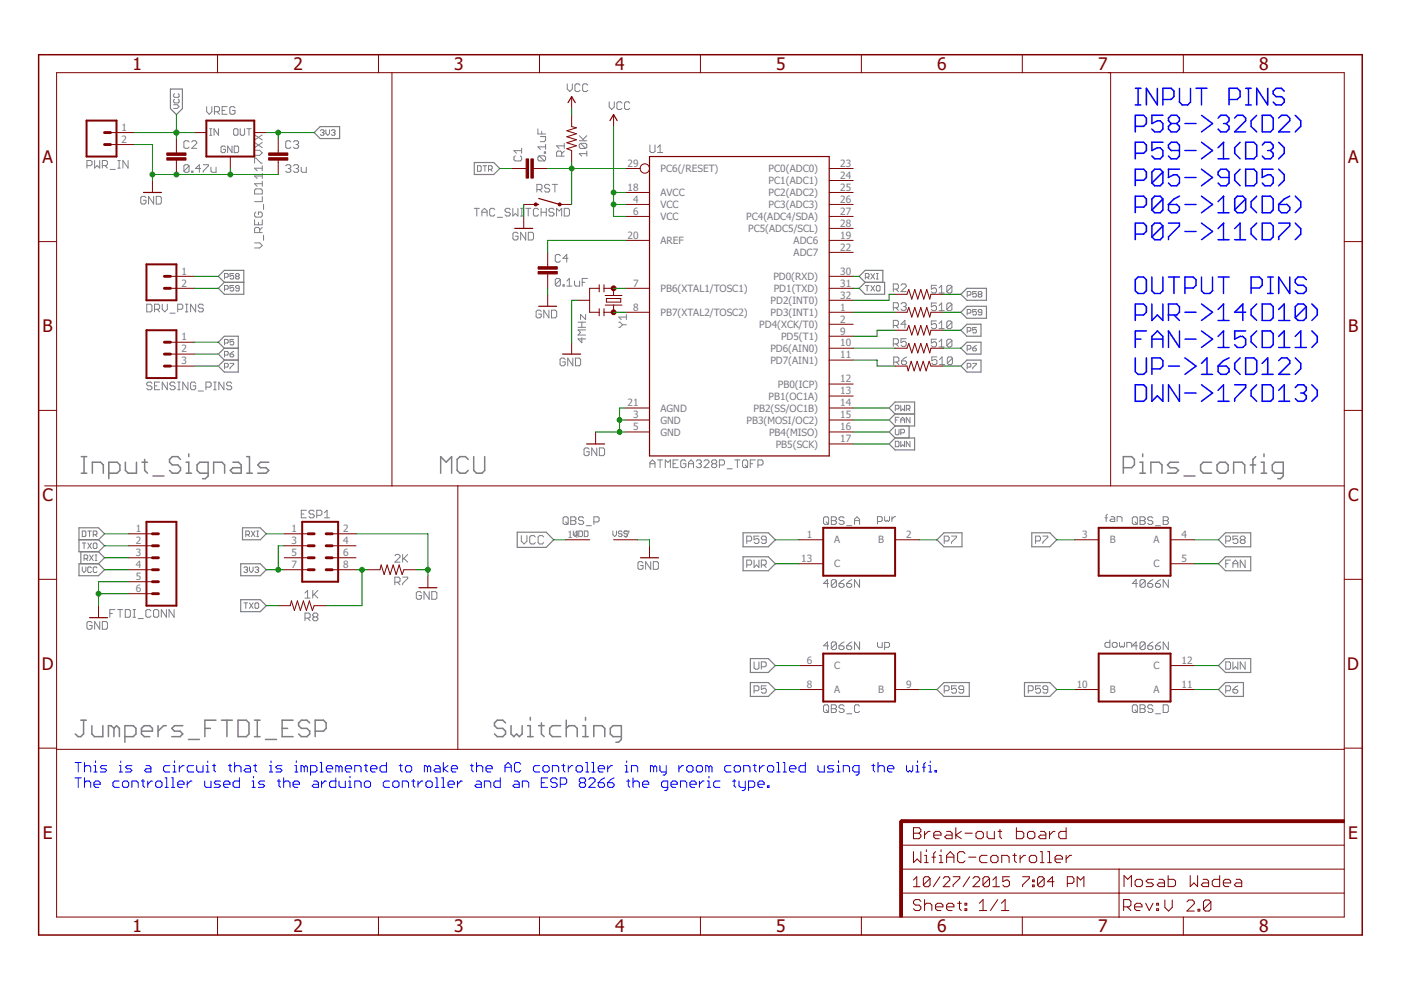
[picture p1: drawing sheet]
<svg xmlns="http://www.w3.org/2000/svg" width="297mm" height="210mm" viewBox="0 0 297 210" stroke-linecap="round" stroke-linejoin="round" font-family="sans-serif">
<defs><g id="words">
<g font-size="3.7" fill="#800000">
<text x="28.1" y="14.8">1</text>
<text x="62.2" y="14.8">2</text>
<text x="96.3" y="14.8">3</text>
<text x="130.4" y="14.8">4</text>
<text x="164.6" y="14.8">5</text>
<text x="198.7" y="14.8">6</text>
<text x="232.8" y="14.8">7</text>
<text x="266.9" y="14.8">8</text>
<text x="9" y="34.6">A</text>
<text x="285.8" y="34.6">A</text>
<text x="9" y="70.4">B</text>
<text x="285.8" y="70.4">B</text>
<text x="9" y="106.2">C</text>
<text x="285.8" y="106.2">C</text>
<text x="8.8" y="142">D</text>
<text x="285.7" y="142">D</text>
<text x="9.1" y="177.8">E</text>
<text x="285.9" y="177.8">E</text>
<text x="28.1" y="197.6">1</text>
<text x="62.2" y="197.6">2</text>
<text x="96.3" y="197.6">3</text>
<text x="130.4" y="197.6">4</text>
<text x="164.6" y="197.6">5</text>
<text x="198.7" y="197.6">6</text>
<text x="232.8" y="197.6">7</text>
<text x="266.9" y="197.6">8</text>
</g>
<g font-size="2.1" fill="#808080">
<text x="25.8" y="27.8">1</text>
<text x="25.8" y="30.3">2</text>
<text x="133" y="35.4">29</text>
<text x="178.1" y="35.4">23</text>
<text x="133" y="40.5">18</text>
<text x="140" y="41.6">AVCC</text>
<text x="140" y="36.5">PC6(/RESET)</text>
<text x="163" y="41.6">PC2(ADC2)</text>
<text x="163" y="39">PC1(ADC1)</text>
<text x="163" y="36.5">PC0(ADC0)</text>
<text x="178.1" y="40.5">25</text>
<text x="178.1" y="37.9">24</text>
<text x="134.2" y="43">4</text>
<text x="134.2" y="45.5">6</text>
<text x="140" y="44.1">VCC</text>
<text x="140" y="46.6">VCC</text>
<text x="158.2" y="46.6">PC4(ADC4/SDA)</text>
<text x="163" y="44.1">PC3(ADC3)</text>
<text x="178.1" y="45.5">27</text>
<text x="178.1" y="43">26</text>
<text x="133" y="50.6">20</text>
<text x="140" y="51.7">AREF</text>
<text x="158.6" y="49.2">PC5(ADC5/SCL)</text>
<text x="168.3" y="51.7">ADC6</text>
<text x="178.1" y="53.1">22</text>
<text x="178.1" y="50.6">19</text>
<text x="178.1" y="48.1">28</text>
<text x="38.5" y="58.2">1</text>
<text x="164" y="59.3">PD0(RXD)</text>
<text x="168.3" y="54.3">ADC7</text>
<text x="178.1" y="58.2">30</text>
<text x="38.5" y="60.8">2</text>
<text x="134.2" y="65.8">8</text>
<text x="134.2" y="60.8">7</text>
<text x="140" y="61.9">PB6(XTAL1/TOSC1)</text>
<text x="163.4" y="64.4">PD2(INT0)</text>
<text x="164" y="61.9">PD1(TXD)</text>
<text x="178.1" y="65.8">1</text>
<text x="178.1" y="63.3">32</text>
<text x="178.1" y="60.8">31</text>
<text x="140" y="67">PB7(XTAL2/TOSC2)</text>
<text x="161" y="69.5">PD4(XCK/T0)</text>
<text x="163.4" y="67">PD3(INT1)</text>
<text x="178.1" y="70.9">9</text>
<text x="178.1" y="68.4">2</text>
<text x="38.5" y="72.2">1</text>
<text x="38.5" y="74.7">2</text>
<text x="38.5" y="77.3">3</text>
<text x="163.3" y="77.1">PD7(AIN1)</text>
<text x="163.3" y="74.6">PD6(AIN0)</text>
<text x="165.6" y="72">PD5(T1)</text>
<text x="178.1" y="76">11</text>
<text x="178.1" y="73.5">10</text>
<text x="164.9" y="82.2">PB0(ICP)</text>
<text x="178.1" y="83.6">13</text>
<text x="178.1" y="81.1">12</text>
<text x="133" y="86.2">21</text>
<text x="134.2" y="88.7">3</text>
<text x="140" y="89.8">GND</text>
<text x="140" y="87.3">AGND</text>
<text x="158.3" y="89.8">PB3(MOSI/OC2)</text>
<text x="159.8" y="87.3">PB2(SS/OC1B)</text>
<text x="162.9" y="84.7">PB1(OC1A)</text>
<text x="178.1" y="88.7">15</text>
<text x="178.1" y="86.2">14</text>
<text x="134.2" y="91.2">5</text>
<text x="140" y="92.4">GND</text>
<text x="163.1" y="92.4">PB4(MISO)</text>
<text x="164.5" y="94.9">PB5(SCK)</text>
<text x="178.1" y="93.8">17</text>
<text x="178.1" y="91.2">16</text>
<text x="28.8" y="112.8">1</text>
<text x="61.8" y="112.8">1</text>
<text x="72.7" y="112.8">2</text>
<text x="28.8" y="115.4">2</text>
<text x="28.8" y="117.9">3</text>
<text x="61.8" y="115.4">3</text>
<text x="61.8" y="117.9">5</text>
<text x="72.7" y="115.4">4</text>
<text x="72.7" y="117.9">6</text>
<text x="120.3" y="114.1">14</text>
<text x="132.4" y="114.1">7</text>
<text x="169.9" y="119.2">13</text>
<text x="171" y="114.1">1</text>
<text x="176.9" y="115.2">A</text>
<text x="186.2" y="115.2">B</text>
<text x="192.1" y="114.1">2</text>
<text x="229.4" y="114.1">3</text>
<text x="235.3" y="115.2">B</text>
<text x="244.6" y="115.2">A</text>
<text x="250.5" y="114.1">4</text>
<text x="250.5" y="119.2">5</text>
<text x="28.8" y="120.4">4</text>
<text x="28.8" y="123">5</text>
<text x="28.8" y="125.5">6</text>
<text x="61.8" y="120.4">7</text>
<text x="72.7" y="120.4">8</text>
<text x="176.9" y="120.3">C</text>
<text x="244.6" y="120.3">C</text>
<text x="171" y="140.8">6</text>
<text x="176.9" y="141.9">C</text>
<text x="244.6" y="141.9">C</text>
<text x="250.5" y="140.8">12</text>
<text x="171" y="145.8">8</text>
<text x="176.9" y="147">A</text>
<text x="186.2" y="147">B</text>
<text x="192.1" y="145.8">9</text>
<text x="228.3" y="145.8">10</text>
<text x="235.3" y="147">B</text>
<text x="244.6" y="147">A</text>
<text x="250.5" y="145.8">11</text>
</g>
</g></defs>
<g fill="none" stroke="#808080" stroke-width=".21">
<path d="M37 19.9l-.2 .2v.3l.2 .2h.8l.2-.2v-.3l-.2-.2M120.3 17.8v1.1l.5 .5 .5-.5v-1.1M123 18.1l-.3-.3h-.5l-.3 .3v1l.3 .3h.5l.3-.3M124.6 18.1l-.2-.3h-.6l-.3 .3v1l.3 .3h.6l.2-.3M18.4 35.1h.8l.3-.3v-.5l-.3-.3h-.8v1.6M20.1 34v1.6l.5-.5 .5 .5v-1.6M21.7 35.1h.8l.3-.3v-.5l-.3-.3h-.8v1.6M22.2 35.1l.6 .5M23.3 35.9h1.1M25 34h.5M25 35.6h.5M25.3 34v1.6"/>
<path d="M27.2 34v1.6l-1.1-1.6v1.6M36.8 22.2h.8l.4 .4-.4 .4h-.8M37 21l-.2 .2v.4l.2 .2h.8l.2-.2v-.4l-.2-.2M40.1 30.1l-.3-.3h-.5l-.3 .3v1.1l.3 .3h.5l.3-.3M40.1 35.2l-.3-.3h-.5l-.3 .3v1.1M40.1 35.2v1.1l-.3 .2h-.5l-.3-.2M40.1 35.2l-1.1 1.1M40.6 36.3h.3v.2h-.3zM40.6 30.1l.3-.3h.5l.3 .3v.3l-1.1 1.1h1.1M42.5 35.7h-1.1l.9-.8v1.6M43.1 34.9h1.1v.3l-1.1 1.1v.2M43.8 22.6v1.1l.6 .5 .5-.5v-1.1"/>
<path d="M44.4 28.7h.5M44.4 27.3h.5M44.7 27.3v1.4M44.7 35.5v.8l.3 .2h.8v-1M45.5 23.7h.8l.2-.3v-.5l-.2-.3h-.8v1.6M46 23.7l.5 .5M46.3 27.3v1.4l-.9-1.4v1.4M47.1 23.4h.5M47.8 31.2l-.2-.2h-.5l-.2 .2v.9l.2 .3h.5l.2-.3v-.4h-.5M48.2 22.6h-1.1v1.6h1.1M49.2 31v1.4l-.9-1.4v1.4M49.5 27.5l.3-.2h.4l.3 .2v.9l-.3 .3h-.4l-.3-.3z"/>
<path d="M49.7 31h.7l.2 .2v.9l-.2 .3h-.7zM49.8 22.9l-.2-.3h-.6l-.3 .3v1.1l.3 .2h.6l.2-.2v-.6h-.5M50.9 27.3v1.1l.3 .3h.4l.3-.3v-1.1M52.3 27.3h1M52.8 27.3v1.4M54 34.6v-1.1h.3l1 1.1h.3M54 31.9h1.1l.5 .5-.5 .5h-1.1M54 30.2l1.6 1.1M54 28.6l1.6 1.1M55.6 35.1v1.1M55.6 36.8v1M55.6 38.4v1.1"/>
<path d="M55.6 38.9h-1.6l.5 .6M55.6 37.3h-1.6l.5 .5M55.6 35.7h-1.6l.5 .5M55.6 30.2l-1.6 1.1M55.6 28.6l-1.6 1.1M60.6 35.2l.3-.3h.5l.3 .3v.3l-.3 .2M61.1 35.7h.3M61.4 35.7l.3 .3v.3l-.3 .2h-.5l-.3-.2M61.7 30.1l-.3-.3h-.5l-.3 .3v1.1l.3 .3h.5l.3-.3M62.2 35.2l.3-.3h.5l.3 .3v.3l-.3 .2M62.2 30.1l.3-.3h.5l.3 .3v.3l-.3 .2M62.8 35.7h.2"/>
<path d="M62.8 30.6h.2M63 35.7l.3 .3v.3l-.3 .2h-.5l-.3-.2M63 30.6l.3 .3v.3l-.3 .3h-.5l-.3-.3M63.9 35.5v.8l.2 .2h.8v-1M67.9 27.7l.2-.2h.4l.2 .2-.2 .4M68.3 28.1h.2M68.5 28.1l.2 .2-.2 .4h-.4l-.2-.2M69.1 27.5v.8l.4 .4 .4-.4v-.8M70.3 27.7l.2-.2h.3l.2 .2-.2 .4M70.7 28.1h.1M70.8 28.1l.2 .2-.2 .4h-.3l-.2-.2M101.2 35.1h.6l.2 .2v.8l-.2 .2h-.6z"/>
<path d="M102.4 35.1h.8M102.8 35.1v1.2M103.6 35.9h.6l.2-.2v-.4l-.2-.2h-.6v1.2M104 35.9l.4 .4M109.2 33l-.2 .3v.6l.2 .2h1.1l.3-.2v-.6l-.3-.3M110.6 31.4v1.1M110.6 31.9h-1.6l.5 .6M114 27.3v1.1h1.7M114.3 33l-.3 .3v.6l.3 .2h1.1M114.3 33h1.1l.3 .3v.6l-.3 .2M114.3 33l1.1 1.1M114.6 29h1.1v.8l-.3 .2h-.8"/>
<path d="M114.9 27.9v.5M115.4 32.2h.3v.3h-.3zM115.7 30.6v1.1M115.7 31.1h-1.7l.6 .6M116.5 39.4l-.2-.3h-.6l-.2 .3v.2l.2 .3h.6l.2 .3v.3l-.2 .2h-.6l-.2-.2M117.1 39.1h1.1M117.6 39.1v1.6M119.1 33.1v-.8l-.3-.3h-.5l-.3 .3v.8h1.6M119.6 30.4v1.1M119.6 32l-.5 .6M119.6 30.9h-1.6l.5 .6M122.8 29.8h1.6"/>
<path d="M122.8 28.8l1.1 1M123.1 30.4h1.1l.2 .3v.5l-.2 .3M123.1 30.4l-.3 .3v.5l.3 .3h1.1M123.1 30.4l1.1 1.1M124.4 32.6h-1.6l.5 .5M124.4 32v1.1M124.4 28.8l-.8 .8M129.2 21.6v1.1l.5 .5 .5-.5v-1.1M131.9 21.9l-.3-.3h-.5l-.3 .3v1l.3 .3h.5l.3-.3M133.5 21.9l-.3-.3h-.5l-.3 .3v1l.3 .3h.5l.3-.3M137.8 30.7v1.4l.2 .2h.6l.3-.2v-1.4M139.4 31.3l.6-.6v1.6"/>
<path d="M139.4 32.3h1.1M30.9 41.9l-.2-.3h-.6l-.3 .3v1.1l.3 .3h.6l.2-.3v-.5h-.5M32.6 41.6v1.7l-1.1-1.7v1.7M33.1 41.6h.9l.2 .3v1.1l-.2 .3h-.9zM47.6 58.8h.6l.2-.2v-.4l-.2-.2h-.6v1.2M49.6 58h-.8v.6l.4-.2 .4 .2v.4l-.2 .2h-.4l-.2-.2M50.1 58.6l-.1-.2 .1-.4h.4l.2 .2-.2 .4M50.1 58.6l-.1 .2 .1 .4h.4l.2-.2-.2-.4M50.1 58.6h.4M54 51.5h1.1l.5 .5-.5 .6h-1.1M54 46.6v1.1h1.6v-1.1M54.3 45l-.3 .2v.6l.3 .2h1l.3-.2v-.6l-.3-.2h-.5v.5"/>
<path d="M54.3 40h1l.3 .3v.8h-1.6v-.8zM54.8 47.1v.6M55.1 49.3v-.8l-.3-.3h-.5l-.3 .3v.8h1.6M55.6 48.2l-.5 .6M55.6 41.7v1.1h-1.6M55.9 43.3v1.1M55.9 49.9v1M100.5 44.2h1.1M101.1 44.2v1.6M102.2 45.8v-1.1l.5-.5 .6 .5v1.1M102.2 45h1.1M104.9 44.4l-.3-.2h-.5l-.3 .2v1.1l.3 .3h.5l.3-.3"/>
<path d="M105.5 46.1h1M108.2 44.4l-.3-.2h-.5l-.3 .2v.3l.3 .3h.5l.3 .3v.2l-.3 .3h-.5l-.3-.3M108.7 44.2v1.6l.6-.5 .5 .5v-1.6M109.8 49.5l-.2-.2h-.6l-.2 .2v1.1l.2 .3h.6l.2-.3v-.5h-.5M110.4 44.2h.5M110.4 45.8h.5M110.6 44.2v1.6M111.5 44.2h1M111.5 49.3v1.6l-1.1-1.6v1.6M112 44.2v1.6M112 49.3h.8l.3 .2v1.1l-.3 .3h-.8zM113.8 40.2h.8l.3-.3v-.5l-.3-.3h-.8v1.6"/>
<path d="M114.2 44.4l-.3-.2h-.5l-.3 .2v1.1l.3 .3h.5l.3-.3M114.4 40.2l.5 .5M114.7 45h1.1M114.7 44.2v1.6M115.8 44.2v1.6M117.5 44.4l-.3-.2h-.6l-.2 .2v.3l.2 .3h.6l.3 .3v.2l-.3 .3h-.6l-.2-.3M118 45.8v-1.6l.6 .5 .5-.5v1.6M118.8 54.2l-.3-.2h-.5l-.3 .2v1.1l.3 .3h.5l.3-.3M118.8 59.3l-.3-.3h-.5l-.3 .3v1.1M118.8 59.3v1.1l-.3 .3h-.5l-.3-.3M118.8 59.3l-1.1 1.1M119.6 44.2h.9l.2 .2v1.1l-.2 .3h-.9z"/>
<path d="M120.2 59.6l.5-.6v1.7M120.4 54.8h-1l.8-.8v1.6M121.8 59.6v.8l.3 .3h.8v-1.1M123.4 59.9h.6M124.5 59h-1.1v1.7M183.5 58.8h.6l.2-.2v-.4l-.2-.2h-.6v1.2M183.9 58.8l.4 .4M184.6 58l.8 1.2M185.4 58l-.8 1.2M185.8 58h.4M185.8 59.2h.4M186 58v1.2"/>
<path d="M31.1 64.5h.8l.3 .3v1l-.3 .3h-.8zM32.8 65.6h.8l.2-.3v-.5l-.2-.3h-.8v1.6M33.3 65.6l.5 .5M34.4 64.5v1.1l.5 .5 .6-.5v-1.1M36 66.4h1.1M37.7 65.6h.8l.3-.3v-.5l-.3-.3h-.8v1.6M39.3 66.1h.6M39.3 64.5h.6M39.6 64.5v1.6M41.5 64.5v1.6l-1.1-1.6v1.6M43.1 64.8l-.3-.3h-.5l-.3 .3v.2l.3 .3h.5l.3 .3v.2l-.3 .3h-.5l-.3-.3M47.6 61.3h.6l.2-.2v-.4l-.2-.2h-.6v1.2"/>
<path d="M47.6 72.7h.6l.2-.1v-.4l-.2-.2h-.6v1.1M47.6 75.3h.6l.2-.2v-.4l-.2-.2h-.6v1.2M47.6 77.8h.6l.2-.2v-.4l-.2-.2h-.6v1.2M48.8 75.1h.6l.2 .4-.2 .2h-.4l-.2-.2zM48.8 77h.8v.2l-.8 .8v.2M49.6 72h-.8v.6l.4-.3 .4 .3v.3l-.2 .2h-.4l-.2-.2M49.6 60.5h-.8v.6l.4-.2 .4 .2v.4l-.2 .2h-.4l-.2-.2M49.6 74.5l-.8 .6M50.7 61.1h-.6l-.1-.2 .1-.4h.4l.2 .2v.8l-.2 .2h-.4l-.1-.2M114.7 66l-.2-.2h-.6l-.2 .2v1.1l.2 .3h.6l.2-.3v-.5h-.5M116.4 65.8v1.6l-1.1-1.6v1.6M116.9 65.8h.9l.2 .2v1.1l-.2 .3h-.9z"/>
<path d="M119.4 60.4h.2v.3h-.2zM119.8 76.2l-.3-.3h-.5l-.3 .3v1.1l.3 .3h.5l.3-.3v-.6h-.5M120.2 60.7h1.1M121.5 75.9v1.7l-1.1-1.7v1.7M122 75.9h.8l.3 .3v1.1l-.3 .3h-.8zM122.6 69.4h1.6M122.6 68.3h1.6M123.4 71.6v1.1l-.8-.8h1.6M123.4 68.3v1.1M124.2 70h-1.6l.5 .5-.5 .5h1.6M124.2 66.7v1.1l-1.1-1.1v1.1M131.2 68.3h.2l.6 .6"/>
<path d="M132 68.9l-.6 .5h-.2M132 68.9h.8M132.8 67.2h-1.6l.5 .6M132.8 66.7v1.1M183.5 60.5h.8M183.9 60.5v1.2M184.6 60.5l.8 1.2M185.4 60.5l-.8 1.2M185.8 60.7l.2-.2h.4l.2 .2v.8l-.2 .2h-.4l-.2-.2zM189.4 61.3h.8l.3-.3v-.5l-.3-.3h-.8v1.6M189.4 65.3h.8l.3-.3v-.5l-.3-.3h-.8v1.6M189.4 69h.8l.3-.3v-.5l-.3-.3h-.8v1.7"/>
<path d="M189.4 72.9h.8l.3-.3v-.5l-.3-.3h-.8v1.6M189.5 76.8h.8l.3-.3v-.5l-.3-.3h-.8v1.6M189.9 61.3l.6 .5M189.9 65.3l.6 .5M189.9 69l.6 .6M189.9 72.9l.6 .5M190 76.8l.6 .5M191 60.5l.3-.3h.6l.2 .3v.2l-1.1 1.1h1.1M191 64.5l.3-.3h.6l.2 .3v.2l-.2 .3M191.1 76.5h.8l.3 .3v.2l-.3 .3h-.5l-.3-.3zM191.6 65h.3M191.9 65l.2 .3v.2l-.2 .3h-.6l-.3-.3"/>
<path d="M192.1 71.8h-1.1v.8l.6-.2h.3l.2 .2v.6l-.2 .2h-.6l-.3-.2M192.1 68.7h-1.1l.9-.8v1.7M192.2 75.7l-.5 .3-.6 .5M198.5 60.5h-1v.8l.5-.3h.3l.2 .3v.5l-.2 .3h-.6l-.2-.3M198.5 64.2h-1v.9l.5-.3h.3l.2 .3v.5l-.2 .3h-.6l-.2-.3M198.5 68.1h-1v.8l.5-.3h.3l.2 .3v.5l-.2 .3h-.6l-.2-.3M198.5 71.9h-1v.8l.5-.2h.3l.2 .2v.6l-.2 .3h-.6l-.2-.3M198.6 75.7h-1v.8l.5-.3h.3l.2 .3v.5l-.2 .3h-.6l-.2-.3M199.1 62.1h1.1M199.1 61l.5-.5v1.6M199.1 64.8l.5-.6v1.7M199.1 68.6l.5-.5v1.6"/>
<path d="M199.1 72.5l.5-.6v1.7M199.1 65.9h1.1M199.1 69.7h1.1M199.1 73.6h1.1M199.2 77.3h1.1M199.2 76.2l.5-.5v1.6M201.8 60.8l-.3-.3h-.5l-.3 .3v1M201.8 60.8v1l-.3 .3h-.5l-.3-.3M201.8 64.5l-.3-.3h-.5l-.3 .3v1.1M201.8 68.3l-.3-.2h-.5l-.3 .2v1.1M201.8 72.2l-.3-.3h-.5l-.3 .3v1.1M201.8 64.5v1.1l-.3 .3h-.5l-.3-.3"/>
<path d="M201.8 68.3v1.1l-.3 .3h-.5l-.3-.3M201.8 72.2v1.1l-.3 .3h-.5l-.3-.3M201.8 60.8l-1.1 1M201.8 64.5l-1.1 1.1M201.8 68.3l-1.1 1.1M201.8 72.2l-1.1 1.1M201.9 75.9l-.2-.2h-.6l-.2 .2v1.1M201.9 75.9v1.1l-.2 .3h-.6l-.2-.3M201.9 75.9l-1 1.1M205.1 66.4h.5l.2-.2v-.4l-.2-.2h-.5v1.2M205.1 62.6h.5l.2-.2v-.4l-.2-.2h-.5v1.2M205.1 70.2h.5l.2-.2v-.4l-.2-.2h-.5v1.2"/>
<path d="M205.1 74h.5l.2-.2v-.4l-.2-.2h-.5v1.2M205.1 77.8h.5l.2-.2v-.4l-.2-.2h-.5v1.2M206.2 73.8h.6l.2 .4-.2 .2h-.4l-.2-.2zM206.2 77h.8v.2l-.8 .8v.2M207 61.8h-.8v.6l.4-.2 .4 .2v.4l-.2 .2h-.4l-.2-.2M207 65.6h-.8v.6l.4-.2 .4 .2v.4l-.2 .2h-.4l-.2-.2M207 69.4h-.8v.6l.4-.2 .4 .2v.4l-.2 .2h-.4l-.2-.2M207 73.2l-.8 .6M207.6 62.4l-.2-.2 .2-.4h.4l.2 .2-.2 .4M207.6 62.4l-.2 .2 .2 .4h.4l.2-.2-.2-.4M207.6 62.4h.4M208.2 66.2h-.6l-.2-.2 .2-.4h.4l.2 .2v.8l-.2 .2h-.4l-.2-.2"/>
<path d="M32.2 81.3l-.3-.3h-.5l-.3 .3v.3l.3 .2h.5l.3 .3v.3l-.3 .2h-.5l-.3-.2M32.8 81.8h.5M33.8 81h-1v1.6h1M35.5 81v1.6l-1.1-1.6v1.6M37.1 81.3l-.2-.3h-.6l-.3 .3v.3l.3 .2h.6l.2 .3v.3l-.2 .2h-.6l-.3-.2M37.7 81h.5M37.7 82.6h.5M38 81v1.6M39.9 81v1.6l-1.1-1.6v1.6M41.5 81.3l-.3-.3h-.5l-.3 .3v1.1l.3 .2h.5l.3-.2v-.6h-.6M42 82.9h1.1M43.7 82.1h.8l.3-.3v-.5l-.3-.3h-.8v1.6"/>
<path d="M45.3 81h.5M45.3 82.6h.5M45.6 81v1.6M47.5 81v1.6l-1.1-1.6v1.6M49.1 81.3l-.2-.3h-.6l-.3 .3v.3l.3 .2h.6l.2 .3v.3l-.2 .2h-.6l-.3-.2M124.9 95.2l-.3-.2h-.5l-.3 .2v1.1l.3 .3h.5l.3-.3v-.5h-.5M126.5 95v1.6l-1-1.6v1.6M127.1 95h.8l.3 .2v1.1l-.3 .3h-.8zM137.8 99.1v-1.1l.5-.5 .6 .5v1.1M137.8 98.3h1.1M139.4 97.5h1.1M140 97.5v1.6"/>
<path d="M141.1 99.1v-1.6l.5 .5 .5-.5v1.6M142.7 98.3h.5M143.8 97.5h-1.1v1.6h1.1M145.4 97.8l-.3-.3h-.5l-.3 .3v1.1l.3 .2h.5l.3-.2v-.6h-.5M146 98.3h1M146 99.1v-1.1l.5-.5 .5 .5v1.1M147.6 97.8l.3-.3h.5l.3 .3v.2l-.3 .3M148.1 98.3h.3M148.4 98.3l.3 .3v.3l-.3 .2h-.5l-.3-.2M149.2 97.8l.3-.3h.6l.2 .3v.2l-1.1 1.1h1.1M151.2 98.3l-.3 .3v.3l.3 .2h.5l.3-.2v-.3l-.3-.3M151.2 98.3h.5"/>
<path d="M151.2 98.3l-.3-.3v-.2l.3-.3h.5l.3 .3v.2l-.3 .3M152.5 98.6h.8l.3-.3v-.5l-.3-.3h-.8v1.6M154.2 99.4h1M155.8 97.5h1.1M156.3 97.5v1.6M157.7 97.5h.5l.3 .3v1.1l-.3 .2h-.5l-.3-.2v-1.1zM158 98.6l.5 .5M159.1 98.3h.5M160.1 97.5h-1v1.6M160.7 98.6h.8l.3-.3v-.5l-.3-.3h-.8v1.6M189.8 91v1l.2 .2h.4l.2-.2v-1M189.8 86.7h.6l.2-.2v-.4l-.2-.2h-.6v1.2"/>
<path d="M189.8 93.6h.6l.2 .1v.8l-.2 .2h-.6zM189.8 89h.4M190.6 88.5h-.8v1.1M191 89.6v-.7l.4-.4 .4 .4v.7M191 85.9v1.2l.4-.4 .4 .4v-1.2M191 91.8h.6l.2-.2v-.4l-.2-.2h-.6v1.2M191 93.6v1.1l.4-.4 .4 .4v-1.1M191 89h.8M192.2 86.7h.5l.2-.2v-.4l-.2-.2h-.5v1.2M192.6 86.7l.3 .4M192.9 88.5v1.1l-.7-1.1v1.1M192.9 93.6v1.1l-.7-1.1v1.1"/>
<path d="M17.4 112.6h.6l.2 .2v.8l-.2 .2h-.6zM17.4 115.1h.8M17.8 115.1v1.2M17.8 118.4h.6l.2-.1v-.4l-.2-.2h-.6v1.2M18.2 118.4l.4 .5M18.6 112.6h.8M18.6 115.1l.8 1.2M19 117.7l.8 1.2M19 112.6v1.2M19.4 115.1l-.8 1.2M19.8 113.4h.6l.2-.2v-.4l-.2-.2h-.6v1.2M19.8 117.7l-.8 1.2"/>
<path d="M20 115.1h.4l.2 .2v.8l-.2 .2h-.4l-.2-.2v-.8zM20.2 117.7h.4M20.2 118.9h.4M20.2 113.4l.4 .4M20.4 117.7v1.2M52.1 113.4h.6l.2-.2v-.4l-.2-.2h-.6v1.2M52.5 113.4l.4 .4M53.3 112.6l.8 1.2M54.1 112.6l-.8 1.2M54.4 113.8h.4M54.4 112.6h.4M54.6 112.6v1.2"/>
<path d="M63.9 109h.5M65 108.2h-1.1v1.6h1.1M66.6 108.4l-.3-.2h-.5l-.3 .2v.3l.3 .3h.5l.3 .3v.2l-.3 .3h-.5l-.3-.3M67.2 109.3h.8l.2-.3v-.6l-.2-.2h-.8v1.6M68.8 109.8h1.1M68.8 108.7l.5-.5v1.6M83.7 117.8l.3-.2h.5l.3 .2v.3l-1.1 1.1h1.1M85.4 117.6v1.6M85.6 118.4l.8 .8M86.4 117.6l-1 1.1M110.5 113.6v1.1l.6 .6 .6-.6v-1.1M113.5 113.9l-.3-.3h-.6l-.3 .3v1.1l.3 .3h.6l.3-.3"/>
<path d="M115.3 113.9l-.3-.3h-.6l-.3 .3v1.1l.3 .3h.6l.3-.3M119.4 109.8l.3-.2h.5l.3 .2v1.1l-.3 .3h-.5l-.3-.3zM119.9 110.7l.6 .5M121 109.6h.8l.3 .2v.3l-.3 .3 .3 .3v.2l-.3 .3h-.8zM121 110.4h.8M121.6 112.6v.8l.3 .4 .4-.4v-.8M122.7 112.6h.6l.2 .2v.8l-.2 .2h-.6zM123.7 109.8l-.2-.2h-.6l-.2 .2v.3l.2 .3h.6l.2 .3v.2l-.2 .3h-.6l-.2-.3M123.9 112.6h.6l.2 .2v.8l-.2 .2h-.6zM124.3 111.5h1.1M125.9 110.7h.8l.3-.3v-.6l-.3-.2h-.8v1.6M129.9 112.6v.8l.4 .4 .4-.4v-.8"/>
<path d="M131.9 112.8l-.2-.2h-.4l-.2 .4 .2 .2h.4l.2 .4-.2 .2h-.4l-.2-.2M133.1 112.8l-.2-.2h-.4l-.2 .4 .2 .2h.4l.2 .4-.2 .2h-.4l-.2-.2M136.3 119.4l-.2-.3h-.6l-.2 .3v1.1l.2 .2h.6l.2-.2v-.6h-.5M138 119.1v1.6l-1.1-1.6v1.6M138.5 119.1h.8l.3 .3v1.1l-.3 .2h-.8zM158.3 119.8h.8l.3-.3v-.5l-.3-.3h-.8v1.6M158.3 114.7h.8l.3-.3v-.5l-.3-.2h-.8v1.5M159.9 118.7v1.6l.5-.5 .5 .5v-1.6M160.9 113.7h-1v.7l.8-.2 .2 .2v.6l-.2 .2h-.6l-.2-.2M161.4 119.8h.8l.3-.3v-.5l-.3-.3h-.8v1.6M161.9 119.8l.6 .5M162.5 114.4h-.8l-.3-.2v-.3l.3-.2h.5l.3 .2v1.1l-.3 .2h-.5l-.3-.2"/>
<path d="M174.6 109.8l.3-.2h.5l.3 .2v1.1l-.3 .3h-.5l-.3-.3zM175.2 110.7l.5 .5M176.3 109.6h.8l.2 .2v.3l-.2 .3 .2 .3v.2l-.2 .3h-.8zM176.3 110.4h.8M179 109.8l-.3-.2h-.5l-.3 .2v.3l.3 .3h.5l.3 .3v.2l-.3 .3h-.5l-.3-.3M179.5 111.5h1.1M181.2 111.2v-1.1l.5-.5 .5 .5v1.1M181.2 110.4h1M186 110.6h.8l.2-.3v-.5l-.2-.3h-.8v1.6M187.6 109.5v.8l.2 .3 .3-.3 .2 .3 .3-.3v-.8M189.1 109.5v1.1M189.9 109.5h-.3l-.5 .6"/>
<path d="M200.2 114.7h.8l.2-.3v-.5l-.2-.2h-.8v1.5M201.7 113.7h1.1v.2l-1.1 1.1v.2M219.6 114.7h.7l.3-.3v-.5l-.3-.2h-.7v1.5M221.1 113.7h1v.2l-1 1.1v.2M234.3 109.8h.5M234.8 109l-.3 .3v1.3M235.6 109.5h.5l.2 .3v.8h-.7l-.3-.3 .3-.2h.7M236.9 110.6v-1.1h.7l.3 .3v.8M240.1 109.8l.2-.2h.6l.3 .2v1.1l-.3 .3h-.6l-.2-.3zM240.6 110.7l.6 .5M241.7 109.6h.8l.3 .2v.3l-.3 .3 .3 .3v.2l-.3 .3h-.8zM241.7 110.4h.8"/>
<path d="M244.4 109.8l-.2-.2h-.6l-.2 .2v.3l.2 .3h.6l.2 .3v.2l-.2 .3h-.6l-.2-.3M245 111.5h1.1M246.6 109.6h.8l.3 .2v.3l-.3 .3 .3 .3v.2l-.3 .3h-.8zM246.6 110.4h.8M259.9 114.7h.7l.3-.3v-.5l-.3-.2h-.7v1.5M259.9 119.5h.5M260.9 118.7h-1v1.6M261.4 119.5h1M262.4 113.7h-1v.7l.8-.2 .2 .2v.6l-.2 .2h-.5l-.3-.2M263.2 114.4l-.2-.2v-.3l.2-.2h.5l.3 .2v.3l-.3 .2M263.2 114.4l-.2 .3v.3l.2 .2h.5l.3-.2v-.3l-.3-.3M263.2 114.4h.5"/>
<path d="M264 118.7v1.6l-1-1.6v1.6M17.4 120.2v.8l.4 .4 .4-.4v-.8M19.4 120.4l-.2-.2h-.4l-.2 .2v.8l.2 .2h.4l.2-.2M19.5 132.1l-.3-.3h-.5l-.3 .3v1l.3 .3h.5l.3-.3v-.5h-.5M20.6 120.4l-.2-.2h-.4l-.2 .2v.8l.2 .2h.4l.2-.2M21.1 131.8v1.6l-1-1.6v1.6M21.7 131.8h.8l.3 .3v1l-.3 .3h-.8zM23.3 130.1h.5M24.4 129.2h-1.1v1.7M24.9 129.2h1.1M25.5 129.2v1.7M26.6 129.2h.8l.2 .3v1.1l-.2 .3h-.8z"/>
<path d="M28.2 129.2h.5M28.2 130.9h.5M28.5 129.2v1.7M29.3 131.1h1.1M32 129.5l-.3-.3h-.5l-.3 .3v1.1l.3 .3h.5l.3-.3M32.8 129.2h.6l.3 .3v1.1l-.3 .3h-.6l-.2-.3v-1.1zM35.3 129.2v1.7l-1.1-1.7v1.7M36.9 129.2v1.7l-1.1-1.7v1.7M51.7 120.4l.2-.2h.4l.2 .2-.2 .4M51.7 127.8h.8M52.1 120.8h.2M52.1 127.8v1.2"/>
<path d="M52.3 120.8l.2 .2-.2 .4h-.4l-.2-.2M52.9 120.2v.8l.4 .4 .4-.4v-.8M52.9 127.8l.8 1.2M53.7 127.8l-.8 1.2M54.1 120.4l.2-.2h.3l.2 .2-.2 .4M54.1 128l.2-.2h.3l.2 .2v.8l-.2 .2h-.3l-.2-.2zM54.4 120.8h.2M54.6 120.8l.2 .2-.2 .4h-.3l-.2-.2M64.7 125.7l.5-.5v1.6M64.7 126.8h1.1M64.7 131.1h.8l.3-.3v-.5l-.3-.3h-.8v1.6M65.2 131.1l.6 .5"/>
<path d="M66.3 125.2v1.6M66.6 130.8l-.3-.3v-.2l.3-.3h.5l.3 .3v.2l-.3 .3M66.6 130.8l-.3 .3v.2l.3 .3h.5l.3-.3v-.2l-.3-.3M66.6 126l.8 .8M66.6 130.8h.5M67.4 125.2l-1.1 1.1M83.7 123.4h.8l.3-.2v-.6l-.3-.2h-.8v1.6M84.3 123.4l.5 .6M85.4 122.4h1v.2l-1 1.1v.3M89.3 125.7l-.2-.3h-.6l-.2 .3v1.1l.2 .3h.6l.2-.3v-.5h-.5M91 125.4v1.7l-1.1-1.7v1.7M91.5 125.4h.9l.2 .3v1.1l-.2 .3h-.9z"/>
<path d="M175.7 123.7h-1.1l.8-.8v1.6M175.7 136.9h-1.1l.8-.8v1.6M177.3 123.2l-.2-.3h-.6l-.2 .3v1M177.3 136.4l-.2-.3h-.6l-.2 .3v1.1M177.3 123.2v1l-.2 .3h-.6l-.2-.3M177.3 136.4v1.1l-.2 .2h-.6l-.2-.2M177.3 123.2l-1 1M177.3 136.4l-1 1.1M177.9 123.7h.8l.3 .3v.2l-.3 .3h-.5l-.3-.3zM177.9 136.9h.8l.3 .3v.3l-.3 .2h-.5l-.3-.2zM179 122.9l-1.1 .8M179 136.1l-1.1 .8"/>
<path d="M179.5 123.7h.8l.3 .3v.2l-.3 .3h-.5l-.3-.3zM179.5 136.9h.8l.3 .3v.3l-.3 .2h-.5l-.3-.2zM180.6 122.9l-1.1 .8M180.6 136.1l-1.1 .8M182.2 122.9v1.6l-1-1.6v1.6M182.2 136.1v1.6l-1-1.6v1.6M186 136.2v.8l.3 .2h.7v-1M187.6 137.2h.7l.3-.2v-.5l-.3-.3h-.7v1.6M235.3 135.7v1.5h-.8l-.2-.2v-.5l.2-.3h.8M235.8 136.5l.3-.3h.5l.3 .3v.5l-.3 .2h-.5l-.3-.2zM237.4 136.2v.8l.2 .2 .3-.2 .2 .2 .3-.2v-.8M238.9 137.2v-1h.8l.2 .3v.7"/>
<path d="M241.2 123.7h-1.1l.8-.8v1.6M241.2 136.9h-1.1l.8-.8v1.6M242.8 123.2l-.3-.3h-.5l-.3 .3v1M242.8 123.2v1l-.3 .3h-.5l-.3-.3M242.8 136.4l-.3-.3h-.5l-.3 .3v1.1M242.8 136.4v1.1l-.3 .2h-.5l-.3-.2M242.8 123.2l-1.1 1M242.8 136.4l-1.1 1.1M243.4 123.7h.8l.2 .3v.2l-.2 .3h-.6l-.2-.3zM243.4 136.9h.8l.2 .3v.3l-.2 .2h-.6l-.2-.2zM244.4 122.9l-.5 .3-.5 .5M244.4 136.1l-.5 .3-.5 .5"/>
<path d="M245 123.7h.8l.3 .3v.2l-.3 .3h-.5l-.3-.3zM245 136.9h.8l.3 .3v.3l-.3 .2h-.5l-.3-.2zM246.1 122.9l-1.1 .8M246.1 136.1l-1.1 .8M247.7 122.9v1.6l-1.1-1.6v1.6M247.7 136.1v1.6l-1.1-1.6v1.6M261.4 120.3v-1l.5-.6 .5 .6v1M159.9 140.3v1.3l.2 .3h.6l.2-.3v-1.3M159.9 146.5h.8l.2-.3v-.5l-.2-.3h-.8v1.6M161.4 141.4h.8l.3-.3v-.5l-.3-.3h-.8v1.6M162.5 145.4h-1.1v.8l.8-.3 .3 .3v.5l-.3 .3h-.5l-.3-.3M174.9 149.4h.5l.3 .3v1.1l-.3 .3h-.5l-.3-.3v-1.1z"/>
<path d="M175.2 150.5l.5 .6M176.3 149.4h.8l.2 .3v.3l-.2 .3 .2 .2v.3l-.2 .3h-.8zM176.3 150.3h.8M179 149.7l-.3-.3h-.5l-.3 .3v.3l.3 .3h.5l.3 .2v.3l-.3 .3h-.5l-.3-.3M179.5 151.3h1.1M182.2 149.7l-.2-.3h-.6l-.2 .3v1.1l.2 .3h.6l.2-.3M200.2 146.5h.8l.2-.3v-.5l-.2-.3h-.8v1.6M202.8 145.4h-1.1v.8l.5-.3h.3l.3 .3v.5l-.3 .3h-.5l-.3-.3M204.3 146.2h-.8l-.2-.3v-.2l.2-.3h.5l.3 .3v1l-.3 .3h-.5l-.2-.3M218 146.5h.8l.3-.3v-.5l-.3-.3h-.8v1.6M220.6 145.4h-1v.8l.7-.3 .3 .3v.5l-.3 .3h-.5l-.2-.3M222.1 146.2h-.7l-.3-.3v-.2l.3-.3h.5l.2 .3v1l-.2 .3h-.5l-.3-.3"/>
<path d="M240.3 149.4h.6l.3 .3v1.1l-.3 .3h-.6l-.2-.3v-1.1zM240.6 150.5l.6 .6M241.7 149.4h.8l.3 .3v.3l-.3 .3 .3 .2v.3l-.3 .3h-.8zM241.7 150.3h.8M244.4 149.7l-.2-.3h-.6l-.2 .3v.3l.2 .3h.6l.2 .2v.3l-.2 .3h-.6l-.2-.3M245 151.3h1.1M246.6 149.4h.8l.3 .3v1.1l-.3 .3h-.8zM259.9 140.3h.7l.3 .3v1l-.3 .3h-.7zM259.9 146.5h.7l.3-.3v-.5l-.3-.3h-.7v1.6M261.4 140.3v1.6l.5-.5 .5 .5v-1.6M261.4 146.2h.8l.2 .3v.2l-.2 .3h-.5l-.3-.3zM262.4 145.4l-1 .8"/>
<path d="M264 140.3v1.6l-1-1.6v1.6"/>
</g>
<g fill="none" stroke="#808080" stroke-width=".32">
<path d="M17.2 96.8h1.2M17.8 96.8v3.5M26.6 98v1.7l.6 .6h1.7v-2.3M30.1 98h1.2M30.7 97.4v2.3l.6 .6M38.3 97.4l-.6-.6h-1.2l-.6 .6v.6l.6 .6h1.2l.6 .6v.5l-.6 .6h-1.2l-.6-.6M39.5 98h.5v2.3M40 96.2v.6M49.4 98h1.1l.6 .6v1.7h-1.7l-.6-.6 .6-.5h1.7M52.3 96.8h.6v3.5M57 98h-1.8l-.5 .6 .5 .6h1.2l.6 .5-.6 .6h-1.7M99.3 97.4l-.6-.6h-1.2l-.6 .6v2.3l.6 .6h1.2l.6-.6"/>
<path d="M100.4 96.8v2.9l.6 .6h1.2l.6-.6v-2.9M238.2 99.2h1.7l.6-.6v-1.2l-.6-.6h-1.7v3.5M241.7 98h.6v2.3M242.3 96.2v.6M249.9 98h-1.8l-.6 .6 .6 .6h1.2l.6 .5-.6 .6h-1.8M256.9 98h-1.8l-.5 .6v1.1l.5 .6h1.8M258 98.6l.6-.6h1.2l.6 .6v1.1l-.6 .6h-1.2l-.6-.6zM265.1 98.6h1.1M266.2 96.8l-.6 .6v2.9M267.4 98h.6v2.3M268 96.2v.6M17.2 100.3h1.2"/>
<path d="M19.6 100.3v-2.3h1.7l.6 .6v1.7M23.1 100.3h1.7l.6-.6v-1.1l-.6-.6h-1.7v3.5M32.4 100.9h2.4M39.5 100.3h1.1M44.1 100.3h-1.7l-.6-.6v-1.1l.6-.6h1.7v2.9l-.6 .6h-.6M45.3 100.3v-2.3h1.8l.5 .6v1.7M52.3 100.3h1.2M93.4 100.3v-3.5l1.2 1.2 1.2-1.2v3.5M241.7 100.3h1.1M244 100.3v-2.3h1.8l.6 .6v1.7M251 100.9h2.4M261.6 100.3v-2.3h1.7l.6 .6v1.7"/>
<path d="M267.4 100.3h1.2M272.1 100.3h-1.8l-.6-.6v-1.1l.6-.6h1.8v2.9l-.6 .6h-.6M17.1 152.7h1.2M17.7 152.7v2.9l-.6 .6h-.5l-.6-.6M19.5 153.9v1.7l.5 .6h1.8v-2.3M24.2 154.4l-.6-.5h-.6v2.3M24.2 154.4v1.8M24.2 154.4l.5-.5 .6 .5v1.8M26.5 156.2h1.7l.6-.6v-1.2l-.6-.5h-1.7v3.5M30 155h2.3v-.6l-.6-.5h-1.1l-.6 .5v1.2l.6 .6h1.1M33.5 153.9v2.3M35.3 153.9h-.6l-1.2 1.1"/>
<path d="M38.8 153.9h-1.8l-.6 .5 .6 .6h1.2l.6 .6-.6 .6h-1.8M39.9 156.8h2.4M43.4 154.4h1.2M45.8 152.7h-2.4v3.5M46.9 152.7h2.4M48.1 152.7v3.5M50.5 152.7h1.7l.6 .6v2.3l-.6 .6h-1.7zM54 152.7h1.1M54 156.2h1.1M54.5 152.7v3.5M56.3 156.8h2.3M59.8 154.4h1.2"/>
<path d="M62.1 152.7h-2.3v3.5h2.3M65.7 153.3l-.6-.6h-1.2l-.6 .6v.6l.6 .5h1.2l.6 .6v.6l-.6 .6h-1.2l-.6-.6M66.8 155h1.8l.6-.6v-1.1l-.6-.6h-1.8v3.5M107.2 153.3l-.6-.6h-1.2l-.6 .6v.6l.6 .5h1.2l.6 .6v.6l-.6 .6h-1.2l-.6-.6M108.4 153.9v1.7l.5 .6 .6-.6 .6 .6 .6-.6v-1.7M111.9 156.2h1.1M111.9 153.9h.5v2.3M112.4 152.1v.6M114.2 153.9h1.2M114.8 153.3v2.3l.6 .6M118.9 153.9h-1.8l-.6 .5v1.2l.6 .6h1.8M120.1 154.4l.5-.5h1.2l.6 .5v1.8"/>
<path d="M120.1 152.7v3.5M123.5 156.2h1.2M123.5 153.9h.6v2.3M124.1 152.1v.6M125.9 156.2v-2.3h1.8l.5 .5v1.8M131.7 156.2h-1.7l-.6-.6v-1.2l.6-.5h1.7v2.9l-.6 .6h-.5"/>
</g>
<g fill="none" stroke="#808080" stroke-width=".25">
<path d="M36.1 18.9h2.6v4.1l-1.3 1.3-1.3-1.3zM66.6 28.1l1.3-1.3h4.1v2.6h-4.1zM100.6 34.5h4.1l1.3 1.2-1.3 1.3h-4.1zM46.3 58.6l1.3-1.3h4.1v5.1h-4.1l-1.3-1.3 1.3-1.2zM47.6 59.9h4.1M183.4 59.9l-1.2-1.3 1.2-1.3h3.8v2.6M183.4 59.9h4.2v2.5h-4.2l-1.2-1.3zM47.6 73.8l-1.3-1.2 1.3-1.3h2.9v7.6h-2.9l-1.3-1.3 1.3-1.3M47.6 73.8h2.9M47.6 73.8l-1.3 1.3 1.3 1.2M47.6 76.3h2.9M203.7 62.4l1.3-1.3h4.1v2.6h-4.1z"/>
<path d="M203.7 66.2l1.3-1.3h4.1v2.6h-4.1zM203.7 70l1.3-1.3h3v2.6h-3zM203.7 73.8l1.3-1.2h3v2.5h-3zM203.7 77.6l1.3-1.3h3v2.6h-3zM189.8 87.8l-1.3 1.2 1.3 1.3M189.8 87.8l-1.3-1.3 1.3-1.3h4.1v5.1h-4.1M189.8 87.8h4.1M189.8 92.9h4.1v2.5h-4.1l-1.3-1.3zM189.8 90.3l-1.3 1.3 1.3 1.3M192.7 90.3v2.6M16.7 119.5h4.2l1.3 1.3-1.3 1.3h-4.2zM16.7 114.4h4.2"/>
<path d="M17.1 117v2.5M20.9 117l1.3 1.3-1.3 1.2M20.9 114.4l1.3-1.2-1.3-1.3h-4.2v5.1h4.2M20.9 114.4l1.3 1.3-1.3 1.3M51 119.5h4.2l1.3 1.3-1.3 1.3h-4.2zM51.4 111.9h3.8l1.3 1.3-1.3 1.2h-3.8zM109.7 112.8h6.1l1.6 1.6-1.6 1.7h-6.1zM157.5 113h5.4l1.5 1.4-1.5 1.5h-5.4zM157.5 118h5.4l1.5 1.5-1.5 1.5h-5.4zM200.1 113h3.9v2.9h-3.9l-1.5-1.5zM218.8 113h3.8l1.4 1.4-1.4 1.5h-3.8zM258.3 114.4l1.5-1.4h5.4v2.9h-5.4z"/>
<path d="M258.3 119.5l1.5-1.5h5.4v3h-5.4zM51 127.1h4.2l1.3 1.3-1.3 1.3h-4.2zM159.1 139.6h3.8l1.5 1.5-1.5 1.5h-3.8zM159.1 144.7h3.8l1.5 1.5-1.5 1.5h-3.8zM198.6 146.2l1.5-1.5h5.4v3h-5.4zM217.2 144.7h5.4l1.4 1.5-1.4 1.5h-5.4zM258.3 141.1l1.5-1.5h5.4v3h-5.4zM259.8 144.7h3.8v3h-3.8l-1.5-1.5z"/>
</g>
<g fill="none" stroke="#800000" stroke-width=".21">
<path d="M12 15.4h273v179h-273zM46.1 11.6v3.8M80.2 11.6v3.8M83.1 15.4v87.6M114.4 11.6v3.8M148.5 11.6v3.8M182.6 11.6v3.8M216.7 11.6v3.8M235.5 15.4v87.6M250.9 11.6v3.8M23.4 28.1h5.1M23.4 30.6h5.1"/>
<path d="M32.3 38.3v2.5M37.4 29.4v3M37.4 34v3M41.2 28.1h2.6M48.8 33.2v2.5M53.9 28.1h2.6M59 29.4v3M59 34v3M108.5 35.7h3M113.1 35.7h3M121.2 24.3v2.5l1 .3-2 .6 2 .7-2 .6 2 .6-2 .7 2 .6-2 .6 1 .4v2.6M121.2 20.5v2.5"/>
<path d="M130.1 24.3v2.5M132.6 35.7h3.1M175.8 38.3h5.1M175.8 35.7h5.1M8.2 51.2h3.8M36.1 58.6h5.1M111 43.3h2.6M111 45.9v2.5M116.1 53.5v3.1M116.1 58.1v3M118.7 43.3h2.5M132.6 43.3h5.1"/>
<path d="M132.6 45.9h5.1M132.6 51h5.1M132.6 40.8h5.1M175.8 58.6h5.1M175.8 43.3h5.1M175.8 45.9h5.1M175.8 51h5.1M175.8 40.8h5.1M175.8 53.5h5.1M175.8 48.4h5.1M285 51.2h3.8M36.1 61.1h5.1"/>
<path d="M36.1 72.6h5.1M36.1 75.1h5.1M36.1 77.6h5.1M116.1 62.4v2.5M121.2 72.6v2.5M122.5 63.7h2.5M127 61.1h-2v5.1h2M127 60.4v1.5M127 65.4v1.6M128.1 61.1h2v1.6M128.1 60.4v1.5M128.1 65.4v1.6"/>
<path d="M128.3 64.7h3.6M128.3 62.7h3.6M128.6 63.3h3v.8h-3zM130.1 64.7v1.5h-2M132.6 61.1h5.1M132.6 66.2h5.1M175.8 61.1h5.1M175.8 66.2h5.1M175.8 76.3h5.1M175.8 73.8h5.1M175.8 71.3h5.1M175.8 68.7h5.1"/>
<path d="M175.8 63.7h5.1M189.8 77.6h2.5l.3 1 .6-2 .6 2 .7-2 .6 2 .6-2 .7 2 .6-2 .4 1h2.5M189.8 66.2h2.5l.4-1 .6 2 .7-2 .6 2 .6-2 .7 2 .6-2 .6 2 .3-1h2.5M189.8 73.8h2.5l.4-1 .6 2 .7-2 .6 2 .6-2 .7 2 .6-2 .6 2 .3-1h2.5M189.8 62.4h2.5l.4-1 .6 2 .7-2 .6 2 .6-2 .7 2 .6-2 .6 2 .3-1h2.5M189.8 70h2.5l.4-1 .6 2 .7-2 .6 2 .6-2 .7 2 .6-2 .6 2 .3-1h2.5M8.2 87h3.8M126.3 91.6v2.5M132.6 89h5.1M132.6 91.6h5.1M132.6 86.5h5.1M175.8 94.1h5.1"/>
<path d="M175.8 89h5.1M175.8 91.6h5.1M175.8 86.5h5.1M175.8 84h5.1M175.8 81.4h5.1M285 87h3.8M9.5 103h275.5M27.2 113.2h5.1M27.2 115.7h5.1M27.2 118.3h5.1M60.3 113.2h5M60.3 115.7h5"/>
<path d="M60.3 118.3h5M70.4 113.2h5.1M70.4 115.7h5.1M70.4 118.3h5.1M97.1 103v55.9M119.9 114.4h5.1M130.1 114.4h5.1M137.7 115.7v2.6M169.5 114.4h5M169.5 119.5h5M189.8 114.4h5M227.9 114.4h5"/>
<path d="M248.2 114.4h5.1M248.2 119.5h5.1M8.2 122.8h3.8M20.9 128.4v2.6M27.2 120.8h5.1M27.2 123.3h5.1M27.2 125.9h5.1M59 128.4h2.5l.3-1 .6 2 .7-2 .6 2 .6-2 .7 2 .6-2 .6 2 .4-1h2.6M60.3 120.8h5M70.4 120.8h5.1M78 120.8h2.6l.2-1 .6 2 .7-2 .6 2 .7-2 .6 2 .6-2 .7 2 .3-1h2.6M90.7 122.1v2.5"/>
<path d="M285 122.8h3.8M8.2 158.6h3.8M12 158.9h273M169.5 146.2h5M169.5 141.1h5M189.8 146.2h5M227.9 146.2h5M248.2 146.2h5.1M248.2 141.1h5.1M285 158.6h3.8M191.1 179.2h93.9M193.7 175.5h1.2l.3 .4v.4l-.3 .4 .3 .4v.3l-.3 .4h-1.2z"/>
<path d="M193.7 176.7h1.2M196 176.3v1.5M197.2 176.3h-.4l-.8 .8M198 177.1h1.5v-.4l-.4-.4h-.7l-.4 .4v.7l.4 .4h.7M200.7 176.3h.8l.4 .4v1.1h-1.2l-.4-.4 .4-.3h1.2M202.6 175.5v2.3M203.8 176.3l-1.2 .8 1.2 .7M204.6 176.7h1.5M206.9 176.7l.4-.4h.8l.4 .4v.7l-.4 .4h-.8l-.4-.4zM209.3 176.3v1.1l.4 .4h1.1v-1.5M211.6 176.3h.8M212 175.9v1.5l.4 .4"/>
<path d="M215.5 175.5v2.3h1.2l.4-.4v-.7l-.4-.4h-1.2M217.8 176.7l.4-.4h.8l.4 .4v.7l-.4 .4h-.8l-.4-.4zM220.6 176.3h.8l.3 .4v1.1h-1.1l-.4-.4 .4-.3h1.1M222.5 176.3v1.5M223.7 176.3h-.4l-.8 .8M226 175.5v2.3h-1.1l-.4-.4v-.7l.4-.4h1.1M46.1 194.4v3.8M80.2 194.4v3.8M114.4 194.4v3.8M148.5 194.4v3.8M182.6 194.4v3.8M191.1 189.4h93.9"/>
<path d="M191.1 184.3h93.9M193.7 180.6v2.3l.8-.8 .7 .8v-2.3M193.7 186.6l.7-.7v2.1M193.7 188h1.4M195.2 191.1l-.3-.4h-.8l-.4 .4v.4l.4 .4h.8l.3 .4v.4l-.3 .4h-.8l-.4-.4M196 181.4h.4v1.5M196 182.9h.8M196 191.9l.4-.4h.8l.4 .4v1.2M196 190.7v2.4M196.4 180.2v.4M197.2 186.2v1.4l-.4 .4h-.7l-.3-.4M197.2 186.2l-.4-.3h-.7l-.3 .3v1.4"/>
<path d="M197.2 186.2l-1.4 1.4M197.6 181.7h.8M198.4 180.6l-.4 .4v1.9M198.4 192.3h1.5v-.4l-.4-.4h-.7l-.4 .4v.8l.4 .4h.7M199.1 181.4h.4v1.5M199.1 182.9h.8M199.3 185.9l-1.4 2.1M199.5 180.2v.4M200 186.2l.3-.3h.7l.4 .3v.4l-1.4 1.4h1.4M200.7 181.7h1.5M200.7 182.9v-1.5l.8-.8 .7 .8v1.5M200.7 192.3h1.5v-.4l-.3-.4h-.8l-.4 .4v.8l.4 .4h.8"/>
<path d="M202.1 185.9h1.4v.3l-1.4 1.4v.4M203 191.5h.8M203.4 191.1v1.6l.4 .4M204.6 181l-.4-.4h-.8l-.4 .4v1.5l.4 .4h.8l.4-.4M204.6 192.7h.4v.4h-.4zM204.6 191.5h.4v.4h-.4zM205.4 181.7h1.5M205.6 185.9l-1.4 2.1M206.3 186.2l.4-.3h.6l.4 .3v.4l-1.4 1.4h1.4M207.6 191.5l.8-.8v2.4M207.6 193.1h1.6M209.3 181.4h-1.2l-.4 .3v.8l.4 .4h1.2"/>
<path d="M209.8 186.2v1.4l-.3 .4h-.8l-.3-.4M209.8 186.2l-.3-.3h-.8l-.3 .3v1.4M209.8 186.2l-1.4 1.4M210.4 181.4h.8l.4 .3v.8l-.4 .4h-.8l-.3-.4v-.8zM210.5 188h1.4M210.5 186.6l.7-.7v2.1M211.5 190.7l-1.5 2.4M212.3 193.1h1.6M212.3 191.5l.8-.8v2.4M212.4 182.9v-1.5h1.2l.4 .3v1.2M214 185.9h-1.4v1l.7-.3h.4l.3 .3v.7l-.3 .4h-.7l-.4-.4M214.7 181.4h.8"/>
<path d="M215.1 181v1.5l.4 .4M216.3 181.4v1.5M216.7 194.4v3.8M216.8 185.9h1.4v.3l-1.4 1.4v.4M217.4 181.4h-.3l-.8 .7M218.2 181.7l.4-.3h.8l.4 .3v.8l-.4 .4h-.8l-.4-.4zM218.9 187.6h.4v.4h-.4zM218.9 186.6h.4v.3h-.4zM220.6 182.9h.8M220.6 180.6h.4v2.3M221.4 186.2v1.4l-.4 .4h-.7l-.3-.4M221.4 186.2l-.4-.3h-.7l-.3 .3v1.4"/>
<path d="M221.4 186.2l-1.4 1.4M222.1 182.9h.8M222.1 180.6h.4v2.3M223.5 186.9h-1.4l1-1v2.1M223.7 182.1h1.6v-.4l-.4-.3h-.8l-.4 .3v.8l.4 .4h.8M226 181.4v1.5M226.3 187.3h1.1l.3-.4v-.7l-.3-.3h-1.1v2.1M227.2 181.4h-.4l-.8 .7M228.4 188v-2.1l.7 .7 .7-.7v2.1M237.3 184.3v10.2M238.2 192.3h1.2l.4-.4v-.8l-.4-.4h-1.2v2.4M238.3 188v-2.3l.8 .7 .8-.7v2.3"/>
<path d="M239 192.3l.8 .8M240.6 192.3h1.5v-.4l-.4-.4h-.7l-.4 .4v.8l.4 .4h.7M240.7 186.8l.3-.4h.8l.4 .4v.8l-.4 .4h-.8l-.3-.4zM242.9 191.5l.8 1.6 .8-1.6M244.6 186.4h-1.2l-.4 .4 .4 .4h.8l.4 .4-.4 .4h-1.2M245.2 192.7h.4v.4h-.4zM245.2 191.5h.4v.4h-.4zM245.7 186.4h.8l.4 .4v1.2h-1.2l-.4-.4 .4-.4h1.2M247 190.8v1.6l.8 .8 .7-.8v-1.6M247.7 185.7v2.3h1.1l.4-.4v-.8l-.4-.4h-1.1M250.9 194.4v3.8M251.7 191.2l.4-.4h.7l.4 .4v.4l-1.5 1.6h1.5"/>
<path d="M252.3 185.7v2.3l.8-.8 .8 .8v-2.3M254 192.8h.4v.4h-.4zM255.1 186.4h.8l.3 .4v1.2h-1.1l-.4-.4 .4-.4h1.1M256.7 191.2v1.6l-.4 .4h-.8l-.3-.4M256.7 191.2l-.4-.4h-.8l-.3 .4v1.6M256.7 191.2l-1.5 1.6M258.6 185.7v2.3h-1.2l-.4-.4v-.8l.4-.4h1.2M259.4 187.2h1.5v-.4l-.4-.4h-.7l-.4 .4v.8l.4 .4h.7M262.1 186.4h.8l.4 .4v1.2h-1.2l-.4-.4 .4-.4h1.2"/>
<circle cx="136.7" cy="35.7" r=".99"/>
</g>
<g fill="#800000" stroke="#800000" stroke-width=".21">
<path d="M190.8 174.1h.5v20.3h-.5z"/>
<path d="M191 173.8h94v.6h-94z"/>
<path d="M35.4 33.4h4v.6h-4z"/>
<path d="M35.4 32.4h4v.5h-4z"/>
<path d="M57 33.4h4v.6h-4z"/>
<path d="M57 32.4h4v.5h-4z"/>
<path d="M112.6 33.7h.5v4.1h-.5z"/>
<path d="M111.5 33.7h.6v4.1h-.6z"/>
<path d="M114.1 57.6h4.1v.5h-4.1z"/>
<path d="M114.1 56.6h4.1v.5h-4.1z"/>
</g>
<g fill="none" stroke="#800000" stroke-width=".61">
<path d="M22.2 30.6h1.2M22.2 28.1h1.2M34.9 58.6h1.2M34.9 61.1h1.2M34.9 77.6h1.2M34.9 75.1h1.2M34.9 72.6h1.2M32.3 118.3h1.3M32.3 115.7h1.3M32.3 113.2h1.3M65.3 118.3h1.3M65.3 115.7h1.3"/>
<path d="M65.3 113.2h1.3M69.2 118.3h1.2M69.2 115.7h1.2M69.2 113.2h1.2M32.3 123.3h1.3M32.3 120.8h1.3M32.3 125.9h1.3M65.3 120.8h1.3M69.2 120.8h1.2M192.3 174.1h-1.2v1.3"/>
</g>
<path d="M8.2 11.6h280.6v186.6h-280.6z" fill="none" stroke="#800000" stroke-width=".32"/>
<path d="M18.4 25.6h6.3v7.6h-6.3zM43.8 25.6h10.1v7.6h-10.1zM31.1 56h6.3v7.7h-6.3zM31.1 70h6.3v10.2h-6.3zM31.1 110.6h6.3v17.8h-6.3zM64.1 110.6h7.6v12.7h-7.6zM174.5 111.9h15.3v10.2h-15.3zM232.9 111.9h15.3v10.2h-15.3zM174.5 138.6h15.3v10.1h-15.3zM232.9 138.6h15.3v10.1h-15.3z" fill="none" stroke="#800000" stroke-width=".42"/>
<g fill="none" stroke="#800000" stroke-width=".25">
<path d="M120.4 21.8l.8-1.3 .8 1.3M129.3 25.6l.8-1.3 .8 1.3M137.7 33.2h38.1v63.5h-38.1zM30.4 40.8h3.8M109.1 48.4h3.8M113.6 43.3h.6M114.2 42.1l4.5 1.2M114.2 64.9h3.8M119.3 75.1h3.8M124.4 94.1h3.8M135.8 118.3h3.8M19 131h3.8"/>
<path d="M88.8 124.6h3.8"/>
</g>
<g fill="#800000" stroke="#800000" stroke-width=".21">
<circle cx="118.7" cy="43.3" r=".33"/>
<circle cx="113.6" cy="43.3" r=".33"/>
<circle cx="130.1" cy="61.1" r=".51"/>
<circle cx="130.1" cy="66.2" r=".51"/>
</g>
<g fill="none" stroke="#008000" stroke-width=".21">
<path d="M28.5 28.1h12.7M28.5 30.6h3.8v7.7M32.3 37h26.7M37.4 24.3v5.1M48.8 35.7v1.3M56.5 28.1h10.1M59 28.1v1.3M106 35.7h2.5M116.1 35.7h16.5M121.2 23v1.3M121.2 34.5v8.8M130.1 26.8v19.1h2.5"/>
<path d="M41.2 58.6h5.1M111 43.3v2.6M130.1 43.3h2.5M130.1 40.8h2.5M132.6 51h-16.5v2.5M180.9 58.6h1.3M41.2 61.1h5.1M41.2 72.6h5.1M41.2 75.1h5.1M41.2 77.6h5.1M116.1 61.1v1.3M122.5 63.7h-1.3v8.9"/>
<path d="M130.1 61.1h2.5M130.1 66.2h2.5M180.9 61.1h1.3M180.9 66.2h8.9M180.9 73.8h8.9M180.9 76.3h5.1v1.3h3.8M189.8 62.4h-1.3v1.3h-7.6M189.8 70h-3.8v1.3h-5.1M199.9 62.4h3.8M199.9 66.2h3.8M199.9 70h3.8M199.9 73.8h3.8"/>
<path d="M199.9 77.6h3.8M126.3 91.6h6.3M131.4 89h1.2M132.6 86.5h-1.2v5.1M180.9 91.6h7.6M180.9 86.5h7.6M180.9 89h7.6M180.9 94.1h7.6M22.2 115.7h5M22.2 113.2h5M22.2 118.3h5M56.5 113.2h3.8"/>
<path d="M60.3 115.7h-1.3v5.1M75.5 113.2h15.2v8.9M117.4 114.4h2.5M135.2 114.4h2.5v1.3M164.4 114.4h5.1M164.4 119.5h5.1M194.8 114.4h3.8M224 114.4h3.9M253.3 114.4h5M253.3 119.5h5M20.9 125.9h6.3M22.2 120.8h5"/>
<path d="M27.2 123.3h-6.3v5.1M56.5 120.8h3.8M56.5 128.4h2.5M75.5 120.8h2.5M76.8 120.8v7.6h-7.6M88.2 120.8h2.5M164.4 146.2h5.1M164.4 141.1h5.1M194.8 146.2h3.8M224 146.2h3.9M253.3 146.2h5M253.3 141.1h5"/>
</g>
<g fill="#008000" stroke="#008000" stroke-width=".21">
<circle cx="59" cy="28.1" r=".51"/>
<circle cx="59" cy="120.8" r=".51"/>
<circle cx="32.3" cy="37" r=".51"/>
<circle cx="37.4" cy="37" r=".51"/>
<circle cx="48.8" cy="37" r=".51"/>
<circle cx="20.9" cy="125.9" r=".51"/>
<circle cx="131.4" cy="91.6" r=".51"/>
<circle cx="131.4" cy="89" r=".51"/>
<circle cx="90.7" cy="120.8" r=".51"/>
<circle cx="37.4" cy="28.1" r=".51"/>
<circle cx="130.1" cy="43.3" r=".51"/>
<circle cx="130.1" cy="40.8" r=".51"/>
<circle cx="121.2" cy="35.7" r=".51"/>
<circle cx="76.8" cy="120.8" r=".51"/>
</g>
<g fill="none" stroke="#00f" stroke-width=".21">
<path d="M15.9 161.7h1.3M15.9 164.9h1.3M16.6 161.7v2M16.6 164.9v2M17.9 161.7v2M17.9 164.9v2M17.9 162.7l.3-.4h.7l.3 .4v1M17.9 165.9l.3-.3h.7l.3 .3v1M19.9 162.3h.4v1.4M19.9 163.7h.7M19.9 166.3h1.4v-.4l-.4-.3h-.6l-.4 .3v.7l.4 .3h.6M20.3 161.3v.4"/>
<path d="M22.6 162.3h-1l-.3 .4 .3 .3h.7l.3 .3-.3 .4h-1M25.3 165.6h-1l-.4 .3v.7l.4 .3h1M25.3 162.3h.3v1.4M25.3 163.7h.7M25.6 161.3v.4M26.3 165.6h.7l.3 .3v.7l-.3 .3h-.7l-.3-.3v-.7zM28 162.3h-1l-.4 .4 .4 .3h.6l.4 .3-.4 .4h-1M28 166.9v-1.3h1l.3 .3v1M30 165.6h.6M30.3 165.3v1.3l.3 .3M31 162.3h.6l.4 .4v1h-1l-.4-.4 .4-.3h1M31.3 165.6v1.3"/>
<path d="M32.3 165.6h-.3l-.7 .7M33.3 165.6h.7l.3 .3v.7l-.3 .3h-.7l-.3-.3v-.7zM35 164.9h.3v2M35 166.9h.7M36 162.3h-1l-.3 .4v.6l.3 .4h1M36.3 164.9h.4v2M36.3 166.9h.7M36.7 162.3h.3v1.4M36.7 163.7h.7M37 161.3v.4M37.7 166.3h1.3v-.4l-.3-.3h-.7l-.3 .3v.7l.3 .3h.7M38 162.3v1.4"/>
<path d="M39 162.3h-.3l-.7 .7M39.7 165.6v1.3M40.7 165.6h-.3l-.7 .7M41 162.3h-1l-.3 .4v.6l.3 .4h1M41.7 162.3v1l.3 .4h1.1v-1.4M43.4 165.6v1l.3 .3h1v-1.3M43.7 162.3h.3v1.4M43.7 163.7h.7M44 161.3v.4M45.1 162.3h.6M45.4 162v1.3l.3 .4M46.7 165.6h-1l-.3 .3 .3 .4h.7l.3 .3-.3 .3h-1"/>
<path d="M47.4 166.3h1.3v-.4l-.3-.3h-.7l-.3 .3v.7l.3 .3h.7M48.4 162.3h.7M48.7 162v1.3l.4 .4M49.7 162.7l.4-.4h.7l.3 .4v1M49.7 161.7v2M50.8 164.9v2h-1.1l-.3-.3v-.7l.3-.3h1.1M52.1 162.3h.7l.3 .4v1h-1l-.3-.4 .3-.3h1M53.4 165.6h.4v1.3M53.4 166.9h.7M53.8 162.3h.6M53.8 164.6v.3M54.1 162v1.3l.3 .4"/>
<path d="M56.1 165.6h-1l-.3 .3 .3 .4h.7l.3 .3-.3 .3h-1M57.1 162.3h.4v1.4M57.1 163.7h.7M57.5 161.3v.4M58.8 165.6h.7M59.1 165.3v1.3l.4 .3M59.8 162.3h-1l-.3 .4 .3 .3h.7l.3 .3-.3 .4h-1M60.1 165.9l.4-.3h.7l.3 .3v1M60.1 164.9v2M62.1 166.3h1.4v-.4l-.3-.3h-.7l-.4 .3v.7l.4 .3h.7M62.5 162.3h.3v1.4M62.5 163.7h.7"/>
<path d="M62.8 161.3v.4M64.5 162.7l-.3-.4h-.4v1.4M64.5 162.7v1M64.5 162.7l.3-.4 .4 .4v1M65.8 163.7h1l.4-.4v-.6l-.4-.4h-1v2M66.5 165.6h.7l.3 .3v1h-1l-.3-.3 .3-.3h1M67.9 161.7h.3v2M67.9 163.7h.6M68.2 165.6v1.3M69.2 163h1.3v-.3l-.3-.4h-.7l-.3 .4v.6l.3 .4h.7M69.2 165.6h-.3l-.7 .7M71.2 164.9v2h-1l-.3-.3v-.7l.3-.3h1"/>
<path d="M71.9 162.7l-.4-.4h-.3v1.4M71.9 162.7v1M71.9 165.6v1l.3 .3h1v-1.3M71.9 162.7l.3-.4 .3 .4v1M73.2 163h1.3v-.3l-.3-.4h-.6l-.4 .4v.6l.4 .4h.6M73.9 165.6h.3v1.3M73.9 166.9h.6M74.2 164.6v.3M75.2 163.7v-1.4h1l.4 .4v1M75.2 166.9v-1.3h1l.4 .3v1M77.2 162.3h.7M77.2 165.9l.4-.3h.6l.4 .3v.7l-.4 .3h-.6l-.4-.3z"/>
<path d="M77.6 162v1.3l.3 .4M78.6 163h1.3v-.3l-.3-.4h-.7l-.3 .4v.6l.3 .4h.7M81.9 161.7v2h-1l-.3-.4v-.6l.3-.4h1M82.6 165.6h-1l-.3 .3v.7l.3 .3h1M83.6 165.6h.7l.3 .3v.7l-.3 .3h-.7l-.3-.3v-.7zM84.6 162.3h.7M84.9 162v1.3l.4 .4M85.3 166.9v-1.3h1l.3 .3v1M86.3 162.3h.7l.3 .4v.6l-.3 .4h-.7l-.3-.4v-.6zM87.3 165.6h.7M87.6 165.3v1.3l.4 .3M88.6 165.6v1.3"/>
<path d="M89.6 165.6h-.3l-.7 .7M90.6 162.7l-.3-.4h-.3v1.4M90.6 162.7v1M90.6 162.7l.4-.4 .3 .4v1M90.6 165.6h.7l.4 .3v.7l-.4 .3h-.7l-.3-.3v-.7zM92.3 162.3h.7l.3 .4v1h-1l-.3-.4 .3-.3h1M92.3 164.9h.3v2M92.3 166.9h.7M93.7 164.9h.3v2M93.7 166.9h.6M94 161.7v2M95 162.3l-1 .7 1 .7"/>
<path d="M95 166.3h1.3v-.4l-.3-.3h-.7l-.3 .3v.7l.3 .3h.7M95.7 163h1.3v-.3l-.3-.4h-.7l-.3 .4v.6l.3 .4h.7M97 165.6v1.3M98 165.6h-.3l-.7 .7M99.7 162.3h.7M100 162v1.3l.4 .4M101 162.7l.4-.4h.6l.4 .4v1M101 161.7v2M101 165.6h.7l.3 .3v1h-1l-.3-.3 .3-.3h1M102.7 166.9v-1.3h1l.4 .3v1M103 163h1.4v-.3l-.3-.4h-.7l-.4 .4v.6l.4 .4h.7M106.1 164.9v2h-1l-.4-.3v-.7l.4-.3h1"/>
<path d="M107.1 163.7v-1.4l.6-.6 .7 .6v1.4M107.1 162.7h1.3M109.1 165.6h.6l.4 .3v1h-1l-.4-.3 .4-.3h1M110.4 162l-.3-.3h-.7l-.3 .3v1.3l.3 .4h.7l.3-.4M110.7 166.9v-1.3h1.1l.3 .3v1M114.4 162.3h-1l-.3 .4v.6l.3 .4h1M114.8 165.9h.6M115.4 162.3h.7l.3 .4v.6l-.3 .4h-.7l-.3-.4v-.6zM116.1 164.9h-1.3v2h1.3M117.1 163.7v-1.4h1l.3 .4v1M118.1 165.3l-.3-.4h-.7l-.3 .4v.3l.3 .3h.7l.3 .4v.3l-.3 .3h-.7l-.3-.3M118.8 166.3h1l.3-.4v-.6l-.3-.4h-1v2"/>
<path d="M119.1 162.3h.7M119.5 162v1.3l.3 .4M120.5 162.3v1.4M121.5 162.3h-.4l-.6 .7M122.5 162.3h.6l.4 .4v.6l-.4 .4h-.6l-.3-.4v-.6zM123.1 165.9l-.3-.3v-.3l.3-.4h.7l.4 .4v.3l-.4 .3M123.1 165.9l-.3 .4v.3l.3 .3h.7l.4-.3v-.3l-.4-.4M123.1 165.9h.7M124.2 161.7h.3v2M124.2 163.7h.6M124.8 165.3l.4-.4h.6l.4 .4v.3l-1.4 1.3h1.4M125.5 161.7h.3v2"/>
<path d="M125.5 163.7h.7M126.8 163h1.4v-.3l-.4-.4h-.6l-.4 .4v.6l.4 .4h.6M126.8 165.9h1l.4 .4v.3l-.4 .3h-.6l-.4-.3zM128.2 164.9l-.7 .4-.7 .6M128.8 162.3v1.4M128.8 165.9h1.1l.3 .4v.3l-.3 .3h-.7l-.4-.3zM129.9 162.3h-.4l-.7 .7M130.2 164.9l-.7 .4-.7 .6M132.5 162.3h.4v1.4M132.5 163.7h.7M132.9 161.3v.4M132.9 165.6h.6"/>
<path d="M133.2 165.3v1.3l.3 .3M133.9 163.7v-1.4h1l.3 .4v1M134.2 165.9l.4-.3h.6l.4 .3v1M134.2 164.9v2M136.2 166.3h1.4v-.4l-.4-.3h-.6l-.4 .3v.7l.4 .3h.6M138.6 162.7l-.4-.4h-.3v1.4M138.6 162.7v1M138.6 162.7l.3-.4 .3 .4v1M139.9 162.3v1l.4 .4h.9M141.2 162.3v1.7l-.3 .3h-.3M141.6 166.9h-1l-.3-.3v-.7l.3-.3h1v1.7l-.4 .3h-.3M142.3 166.3h1.3v-.4l-.3-.3h-.7l-.3 .3v.7l.3 .3h.7"/>
<path d="M143.9 162.3v1.4M144.3 166.9v-1.3h1l.3 .3v1M144.9 162.3h-.3l-.7 .7M145.9 162.3h.7l.3 .4v.6l-.3 .4h-.7l-.3-.4v-.6zM146.3 166.3h1.3v-.4l-.3-.3h-.7l-.3 .3v.7l.3 .3h.7M148 162.3h.6l.3 .4v.6l-.3 .4h-.6l-.4-.4v-.6zM148.3 165.6v1.3M149.3 165.6h-.3l-.7 .7M150 165.6h.3v1.3M150 166.9h.6M150.3 162.7l-.3-.4h-.4v1.4M150.3 162.7v1"/>
<path d="M150.3 164.6v.3M150.3 162.7l.3-.4 .4 .4v1M152.7 165.6h-1.1l-.3 .3v.7l.3 .3h1.1M155 162.3h-1l-.4 .4v.6l.4 .4h1M155.3 165.6h.7M155.7 165.3v1.3l.3 .3M156 162.3h.7l.3 .4v.6l-.3 .4h-.7l-.3-.4v-.6zM156.7 165.6v1l.3 .3h1M157.7 163.7v-1.4h1l.3 .4v1M158 165.6v1.7l-.3 .3h-.4M158.7 166.9h1l.3-.3v-.7l-.3-.3h-1v2M159.7 162.3h.7"/>
<path d="M160 162v1.3l.4 .4M160.7 166.3h1.3v-.4l-.3-.3h-.7l-.3 .3v.7l.3 .3h.7M161 162.3v1.4M162 162.3h-.3l-.7 .7M162.7 166.6h.3v.3h-.3zM163 162.3h.7l.3 .4v.6l-.3 .4h-.7l-.3-.4v-.6zM164.7 161.7h.4v2M164.7 163.7h.7M166.1 161.7h.3v2M166.1 163.7h.6M167.4 163h1.3v-.3l-.3-.4h-.7l-.3 .4v.6l.3 .4h.7M170.8 161.7v2h-1.1l-.3-.4v-.6l.3-.4h1.1"/>
<path d="M173.4 162.3v1l.4 .4h1v-1.4M176.8 162.3h-1l-.4 .4 .4 .3h.6l.4 .3-.4 .4h-1M177.5 162.3h.3v1.4M177.5 163.7h.6M177.8 161.3v.4M178.8 163.7v-1.4h1l.3 .4v1M182.1 163.7h-1l-.3-.4v-.6l.3-.4h1v1.7l-.3 .3h-.3M184.8 162.3h.7M185.2 162v1.3l.3 .4M186.2 162.7l.3-.4h.7l.3 .4v1M186.2 161.7v2M188.2 163h1.3v-.3l-.3-.4h-.7l-.3 .4v.6l.3 .4h.7"/>
<path d="M192.2 162.3v1l.3 .4 .4-.4 .3 .4 .3-.4v-1M194.2 162.3h.3v1.4M194.2 163.7h.7M194.5 161.3v.4M195.6 162.7h.6M196.2 161.7l-.3 .3v1.7M196.9 162.3h.3v1.4M196.9 163.7h.7M197.2 161.3v.4M198.2 163.3h.4v.4h-.4z"/>
</g>
<g fill="none" stroke="#00f" stroke-width=".32">
<path d="M240.7 18.7h1.2M241.3 18.7v3.5M245.4 18.7v3.5l-2.3-3.5v3.5M250.1 18.7v3l.6 .5h1.1l.6-.5v-3M253.6 18.7h2.3M254.7 18.7v3.5M264.1 18.7h1.2M264.7 18.7v3.5M268.8 18.7v3.5l-2.4-3.5v3.5M272.3 19.3l-.6-.6h-1.2l-.6 .6v.6l.6 .6h1.2l.6 .6v.6l-.6 .5h-1.2l-.6-.5M240.7 22.2h1.2M240.7 26.8h1.8l.6-.6v-1.2l-.6-.6h-1.8v3.6"/>
<path d="M240.7 32.5h1.8l.6-.6v-1.1l-.6-.6h-1.8v3.5M240.7 38.2h1.8l.6-.6v-1.1l-.6-.6h-1.8v3.5M246.5 21.1h1.8l.6-.6v-1.2l-.6-.6h-1.8v3.5M246.5 24.4h-2.3v1.8l1.2-.6h.6l.5 .6v1.2l-.5 .6h-1.2l-.6-.6M246.5 30.2h-2.3v1.7l1.2-.6h.6l.5 .6v1.2l-.5 .6h-1.2l-.6-.6M246.5 36.5v2.3l-.5 .6h-1.2l-.6-.6M246.5 36.5l-.5-.6h-1.2l-.6 .6v2.3M246.5 36.5l-2.3 2.3M248.3 26.2l-.6-.6v-.6l.6-.6h1.2l.6 .6v.6l-.6 .6M248.3 26.2l-.6 .6v.6l.6 .6h1.2l.6-.6v-.6l-.6-.6M248.3 26.2h1.2M250.1 31.9h-1.8l-.6-.6v-.5l.6-.6h1.2l.6 .6v2.3l-.6 .6h-1.2l-.6-.6"/>
<path d="M250.1 35.9h-2.4v1.7l1.2-.6h.6l.6 .6v1.2l-.6 .6h-1.2l-.6-.6M251.2 26.2h2.4M251.2 31.9h2.4M251.2 37.6h2.4M254.7 24.4l2.4 1.8-2.4 1.8M254.7 30.2l2.4 1.7-2.4 1.8M254.7 35.9l2.4 1.7-2.4 1.8M258.3 25l.5-.6h1.2l.6 .6v.6l-.6 .6M258.3 33.7h2.3M258.3 31.3l1.1-1.1v3.5M259.4 26.2h.6M260 26.2l.6 .6v.6l-.6 .6h-1.2l-.5-.6"/>
<path d="M260.6 21.1h1.7l.6-.6v-1.2l-.6-.6h-1.7v3.5M260.6 37.6h-1.8l-.5-.6v-.5l.5-.6h1.2l.6 .6v2.3l-.6 .6h-1.2l-.5-.6M261.8 25l.5-.6h1.2l.6 .6v.6l-2.3 2.4h2.3M262.9 30.2l-1.1 1.1v1.2l1.1 1.2M262.9 35.9l-1.1 1.1v1.2l1.1 1.2M264.1 22.2h1.2M264.1 30.2h1.8l.5 .6v2.3l-.5 .6h-1.8zM264.1 35.9h1.8l.5 .6v2.3l-.5 .6h-1.8zM266.4 24.4l-1.1 1.2v1.2l1.1 1.2M267.6 24.4h1.8l.5 .6v2.4l-.5 .6h-1.8zM267.6 30.8l.6-.6h1.2l.5 .6v.5l-.5 .6M268.8 31.9h.6"/>
<path d="M269.4 31.9l.5 .6v.6l-.5 .6h-1.2l-.6-.6M269.9 35.9h-2.3v1.7l1.2-.6h.6l.5 .6v1.2l-.5 .6h-1.2l-.6-.6M271.1 30.2l1.2 1.1v1.2l-1.2 1.2M271.1 35.9l1.2 1.1v1.2l-1.2 1.2M271.1 25l.6-.6h1.2l.6 .6v.6l-2.4 2.4h2.4M274.6 24.4l1.2 1.2v1.2l-1.2 1.2M240.7 43.9h1.8l.6-.6v-1.1l-.6-.6h-1.8v3.5M240.7 49.6h1.8l.6-.5v-1.2l-.6-.6h-1.8v3.5M240.7 59.3l.6-.6h1.2l.6 .6v2.4l-.6 .5h-1.2l-.6-.5zM244.2 58.7v3l.6 .5h1.2l.5-.5v-3M246.5 42.2v2.3l-.5 .6h-1.2l-.6-.6M246.5 47.9v2.3l-.5 .6h-1.2l-.6-.6"/>
<path d="M246.5 42.2l-.5-.6h-1.2l-.6 .6v2.3M246.5 47.9l-.5-.6h-1.2l-.6 .6v2.3M246.5 42.2l-2.3 2.3M246.5 47.9l-2.3 2.3M247.7 43.3h1.8l.6 .6v.6l-.6 .6h-1.2l-.6-.6zM247.7 47.3h2.4v.6l-2.4 2.3v.6M247.7 58.7h2.4M248.9 58.7v3.5M250.1 41.6l-1.2 .6-1.2 1.1M251.2 43.3h2.4M251.2 49.1h2.4M254.7 58.7v3l.6 .5h1.2l.6-.5v-3"/>
<path d="M254.7 41.6l2.4 1.7-2.4 1.8M254.7 47.3l2.4 1.8-2.4 1.7M258.3 42.8l1.1-1.2v3.5M258.3 48.5l1.1-1.2v3.5M258.3 45.1h2.3M258.3 50.8h2.3M258.3 58.7h2.3M259.4 58.7v3.5M261.8 48.5l1.1-1.2v3.5M261.8 50.8h2.3M264.1 42.2v2.3l-.6 .6h-1.2l-.5-.6M264.1 42.2l-.6-.6h-1.2l-.5 .6v2.3"/>
<path d="M264.1 42.2l-2.3 2.3M266.4 41.6l-1.1 1.2v1.1l1.1 1.2M266.4 47.3l-1.1 1.2v1.1l1.1 1.2M267.6 41.6h1.8l.5 .6v2.3l-.5 .6h-1.8zM267.6 47.3h1.8l.5 .6v2.3l-.5 .6h-1.8zM268.8 58.7h1.1M269.4 58.7v3.5M271.1 43.3h1.8l.6 .6v.6l-.6 .6h-1.2l-.6-.6zM271.1 47.3h2.4v.6l-2.4 2.3v.6M273.5 58.7v3.5l-2.4-3.5v3.5M273.5 41.6l-1.2 .6-1.2 1.1M274.6 41.6l1.2 1.2v1.1l-1.2 1.2"/>
<path d="M274.6 47.3l1.2 1.2v1.1l-1.2 1.2M277 59.3l-.6-.6h-1.2l-.6 .6v.6l.6 .6h1.2l.6 .6v.6l-.6 .5h-1.2l-.6-.5M240.7 66.8h1.8l.6-.6v-1.2l-.6-.5h-1.8v3.4M240.7 75.9v2.9l.6 .6h1.2l.6-.6v-2.9M240.7 71.9h1.2M243.1 70.2h-2.4v3.5M244.2 64.5v3.4l1.2-1.1 1.1 1.1v-3.4M244.2 73.7v-2.4l1.2-1.1 1.1 1.1v2.4M244.2 78.2h1.8l.5-.6v-1.1l-.5-.6h-1.8v3.5M244.2 71.9h2.3M247.7 66.8h1.8l.6-.6v-1.2l-.6-.5h-1.8v3.4M247.7 77.6h2.4"/>
<path d="M248.9 66.8l1.2 1.1M250.1 70.2v3.5l-2.4-3.5v3.5M251.2 61.1h1.8l.6-.6v-1.2l-.6-.6h-1.8v3.5M251.2 66.2h2.4M251.2 71.9h2.4M251.2 75.9l2.4 1.7-2.4 1.8M254.7 64.5l2.4 1.7-2.4 1.7M254.7 70.2l2.4 1.7-2.4 1.8M254.7 79.4h2.4M254.7 77l1.2-1.1v3.5M258.3 77.6h1.7l.6 .6v.6l-.6 .6h-1.2l-.5-.6zM258.3 65.6l1.1-1.1v3.4"/>
<path d="M258.3 71.3l1.1-1.1v3.5M258.3 67.9h2.3M258.3 73.7h2.3M260.6 75.9l-1.2 .6-1.1 1.1M262.9 75.9l-1.1 1.1v1.2l1.1 1.2M264.1 75.9h1.8l.5 .6v2.3l-.5 .6h-1.8zM264.1 70.2h-2.3v1.7l1.1-.6h.6l.6 .6v1.2l-.6 .6h-1.2l-.5-.6M264.1 66.2h-2.3l1.7-1.7v3.4M265.3 61.1h1.7l.6-.6v-1.2l-.6-.6h-1.7v3.5M266.4 64.5l-1.1 1.1v1.2l1.1 1.1M266.4 70.2l-1.1 1.1v1.2l1.1 1.2M267.6 77l1.2-1.1v3.5"/>
<path d="M267.6 64.5h1.8l.5 .5v2.4l-.5 .5h-1.8zM267.6 70.2h1.8l.5 .5v2.4l-.5 .6h-1.8zM267.6 79.4h2.3M268.8 62.2h1.1M271.1 65.6l1.2-1.1v3.4M271.1 71.3l1.2-1.1v3.5M271.1 76.5l.6-.6h1.2l.6 .6v.5l-2.4 2.4h2.4M271.1 67.9h2.4M271.1 73.7h2.4M274.6 71.3l1.2-1.1v3.5M274.6 75.9l1.2 1.1v1.2l-1.2 1.2M274.6 73.7h2.4"/>
<path d="M277 65l-.6-.5h-1.2l-.6 .5v2.4M277 65v2.4l-.6 .5h-1.2l-.6-.5M277 65l-2.4 2.4M278.1 64.5l1.2 1.1v1.2l-1.2 1.1M278.1 70.2l1.2 1.1v1.2l-1.2 1.2M240.7 81.6h1.8l.6 .6v2.3l-.6 .6h-1.8zM244.2 81.6v3.5l1.2-1.2 1.1 1.2v-3.5M250.1 81.6v3.5l-2.4-3.5v3.5M251.2 83.3h2.4M254.7 81.6l2.4 1.7-2.4 1.8M258.3 82.8l1.1-1.2v3.5M258.3 85.1h2.3"/>
<path d="M261.8 81.6h2.3v.6l-2.3 2.3v.6M266.4 81.6l-1.1 1.2v1.1l1.1 1.2M267.6 81.6h1.8l.5 .6v2.3l-.5 .6h-1.8zM271.1 82.8l1.2-1.2v3.5M271.1 85.1h2.4M274.6 82.2l.6-.6h1.2l.6 .6v.6l-.6 .5M275.8 83.3h.6M276.4 83.3l.6 .6v.6l-.6 .6h-1.2l-.6-.6M278.1 81.6l1.2 1.2v1.1l-1.2 1.2"/>
</g>
<use href="#words"/>
</svg>
